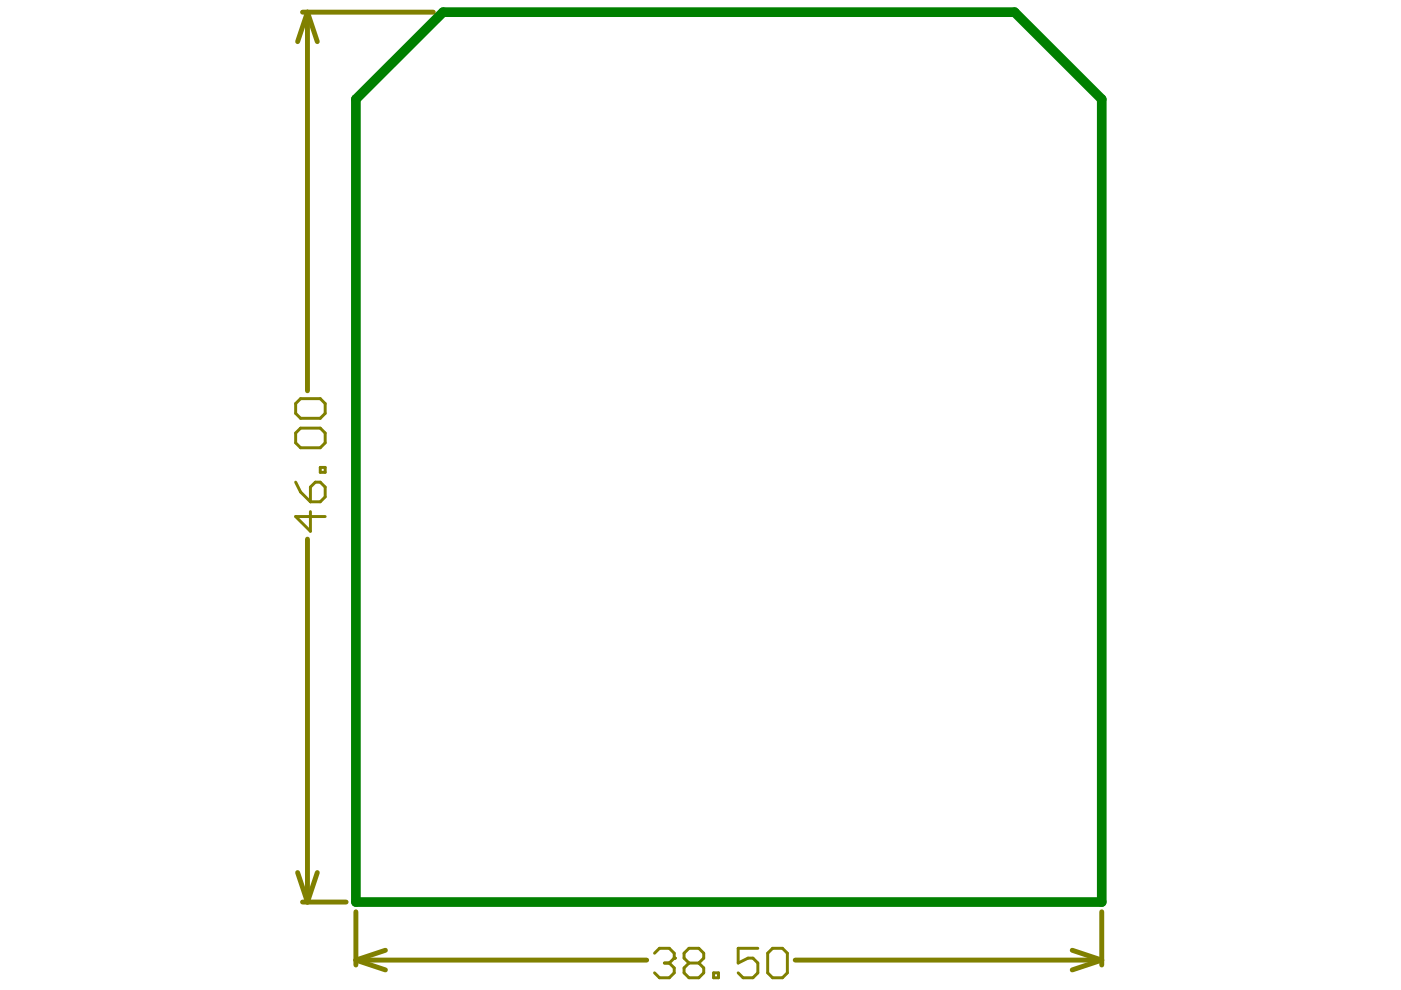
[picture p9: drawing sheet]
<svg xmlns="http://www.w3.org/2000/svg" width="297mm" height="210mm" viewBox="0 0 297 210" stroke-linecap="round" stroke-linejoin="round" font-family="sans-serif">
<g fill="none" stroke="#808000" stroke-width="1">
<path d="M64.1 2.6h27.8M65.2 2.6l2.1 6.2M65.2 2.6v80.3M65.2 2.6l-2.1 6.2M65.2 114.3v77M63.1 185l2.1 6.3M64.1 191.3h9.3M67.3 185l-2.1 6.3M75.5 193.3v11.3M233.6 193.3v11.3M75.5 203.6l6.2 2M75.5 203.6h61.6"/>
<path d="M81.7 201.5l-6.2 2.1M168.6 203.6h65M227.3 201.5l6.3 2.1M233.6 203.6l-6.3 2"/>
</g>
<path d="M62.7 85.6l1-1.1h4.2l1 1.1v2l-1 1.1h-4.2l-1-1.1zM62.7 91.8l1-1h4.2l1 1v2.1l-1 1h-4.2l-1-1zM67.9 99.1h1v1h-1zM62.7 102.2l1 2.1 2.1 2.1M65.8 108.5v4.1l-3.1-3.1h6.2M65.8 103.3l1.1-1.1h1l1 1.1v2.1l-1 1h-2.1zM138.8 202.1l1-1h2.1l1 1v1" fill="none" stroke="#808000" stroke-width=".63"/>
<circle cx="142.9" cy="203.1" r=".31" fill="#808000"/>
<path d="M140.9 204.2h1M141.9 204.2l1 1v1.1l-1 1h-2.1l-1-1M142.9 203.1l-1 1.1M146.1 204.2h2.1M146.1 204.2l-1.1 1v1.1l1.1 1h2.1l1-1v-1.1l-1-1M146.1 204.2l-1.1-1.1v-1l1.1-1h2.1l1 1v1l-1 1.1M151.3 206.3h1v1h-1zM160.7 201.1h-4.2v3.1l2.1-1.1h1l1.1 1.1v2.1l-1.1 1h-2.1l-1-1M162.8 202.1l1-1h2.1l1 1v4.2l-1 1h-2.1l-1-1z" fill="none" stroke="#808000" stroke-width=".63"/>
<path d="M75.5 21l18.4-18.4h121.2l18.5 18.4v170.3h-158.1z" fill="none" stroke="#008000" stroke-width="2.1"/>
</svg>
